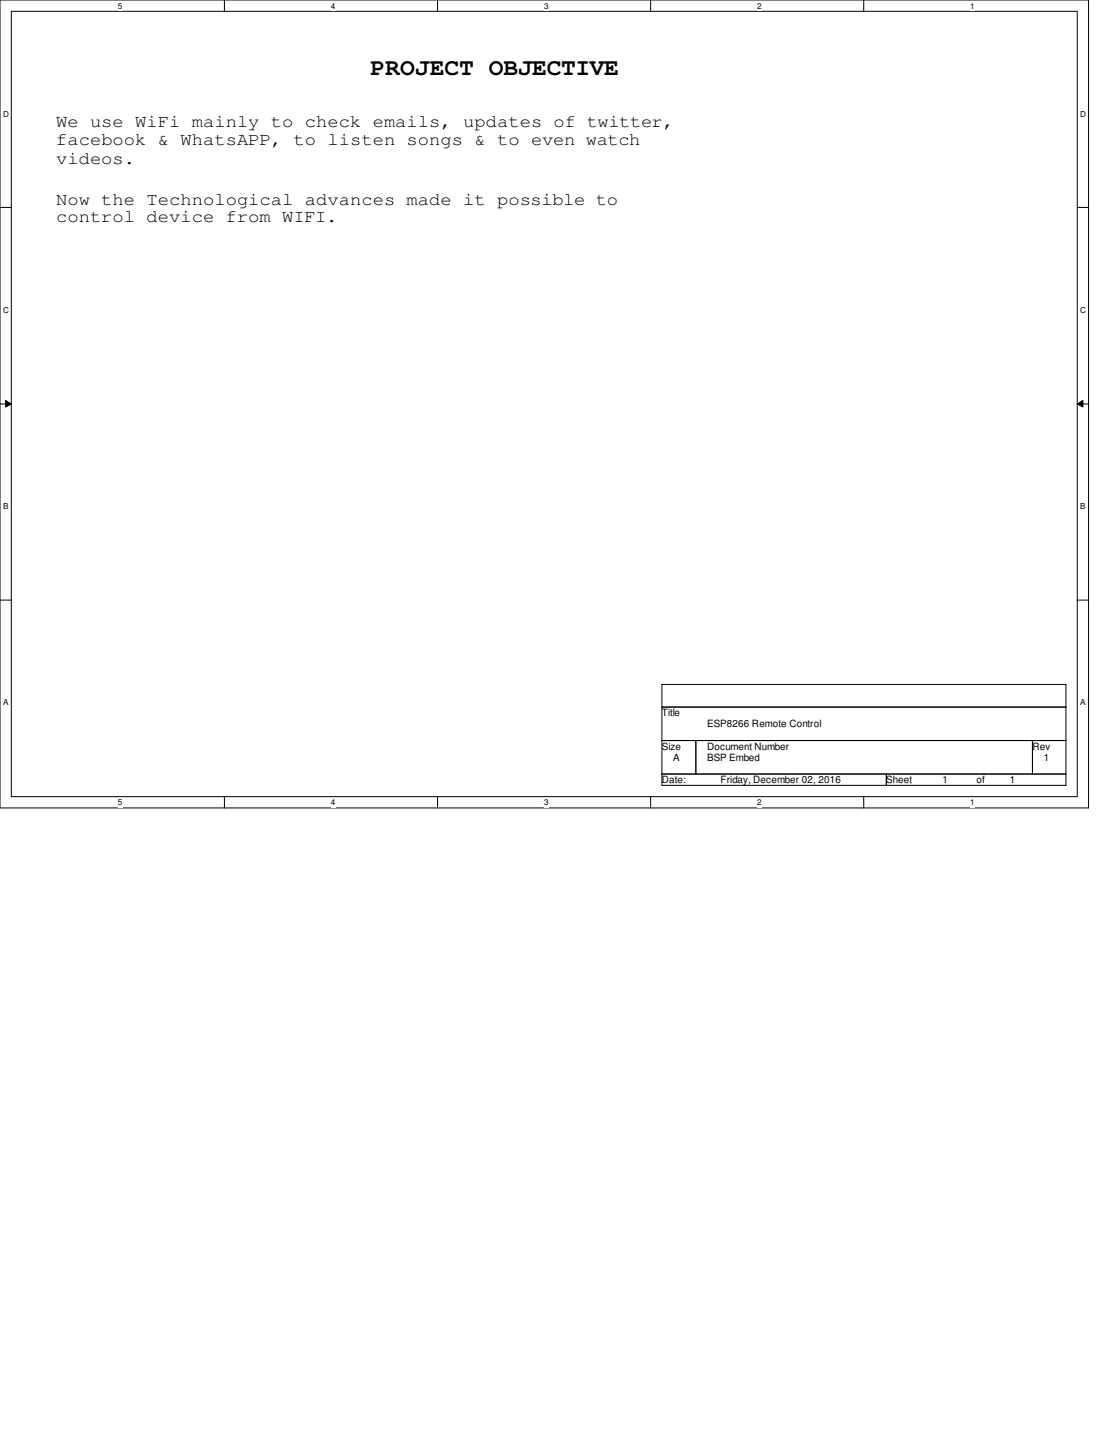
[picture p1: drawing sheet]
<svg xmlns="http://www.w3.org/2000/svg" width="216mm" height="279mm" viewBox="0 0 216 279" stroke-linecap="round" stroke-linejoin="round" font-family="sans-serif">
<defs><g id="words">
<text font-size="4.6" x="72.1" y="14.6">PROJECT OBJECTIVE</text>
<g font-size="3.5">
<text x="10.9" y="24.6">We use WiFi mainly to check emails, updates of twitter,</text>
<text x="10.9" y="28.3">facebook &amp; WhatsAPP, to listen songs &amp; to even watch</text>
<text x="10.9" y="31.9">videos.</text>
<text x="10.9" y="40">Now the Technological advances made it possible to</text>
<text x="10.9" y="43.2">control device from WIFI.</text>
</g>
<g font-size="1.9">
<text x="128.9" y="139.4">Title</text>
<text x="137.7" y="141.6">ESP8266 Remote Control</text>
<text x="128.9" y="146">Size</text>
<text x="131.1" y="148.2">A</text>
<text x="137.7" y="148.2">BSP Embed</text>
<text x="137.7" y="146">Document Number</text>
<text x="201" y="146">Rev</text>
<text x="203.2" y="148.2">1</text>
<text x="128.9" y="152.5">Date:</text>
<text x="140.3" y="152.5">Friday, December 02, 2016</text>
<text x="172.6" y="152.5">Sheet</text>
<text x="183.5" y="152.5">1</text>
<text x="190.1" y="152.5">of</text>
<text x="196.6" y="152.5">1</text>
</g>
<g font-size="1.6">
<text x="22.9" y="1.7">5</text>
<text x="64.4" y="1.7">4</text>
<text x="105.9" y="1.7">3</text>
<text x="147.4" y="1.7">2</text>
<text x="188.9" y="1.7">1</text>
<text x=".6" y="22.7">D</text>
<text x="210.3" y="22.7">D</text>
<text x=".6" y="60.9">C</text>
<text x="210.3" y="60.9">C</text>
<text x=".6" y="99.1">B</text>
<text x="210.3" y="99.1">B</text>
<text x=".6" y="137.3">A</text>
<text x="210.3" y="137.3">A</text>
<text x="22.9" y="156.8">5</text>
<text x="64.4" y="156.8">4</text>
<text x="105.9" y="156.8">3</text>
<text x="147.4" y="156.8">2</text>
<text x="188.9" y="156.8">1</text>
</g>
</g></defs>
<path d="M0 0h211.9v157.3h-211.9zM2.2 2.2h207.5v152.9h-207.5z" fill="none" stroke="#000" stroke-width=".19"/>
<g fill="#fff">
<path d="M22.9 .3h.9v1.7h-.9z"/>
<path d="M22.9 155.4h.9v1.7h-.9z"/>
</g>
<path d="M43.7 0v2.2M43.7 155.1v2.2" fill="none" stroke="#000" stroke-width=".19"/>
<g fill="#fff">
<path d="M64.4 .3h.9v1.7h-.9z"/>
<path d="M64.4 155.4h.9v1.7h-.9z"/>
</g>
<path d="M85.2 0v2.2M85.2 155.1v2.2" fill="none" stroke="#000" stroke-width=".19"/>
<g fill="#fff">
<path d="M105.9 .3h.9v1.7h-.9z"/>
<path d="M105.9 155.4h.9v1.7h-.9z"/>
</g>
<path d="M126.7 0v2.2M126.7 155.1v2.2" fill="none" stroke="#000" stroke-width=".19"/>
<g fill="#fff">
<path d="M147.4 .3h.9v1.7h-.9z"/>
<path d="M147.4 155.4h.9v1.7h-.9z"/>
</g>
<path d="M168.1 0v2.2M168.1 155.1v2.2" fill="none" stroke="#000" stroke-width=".19"/>
<g fill="#fff">
<path d="M188.9 .3h.8v1.7h-.8z"/>
<path d="M188.9 155.4h.8v1.7h-.8z"/>
<path d="M.6 21.3h1.1v1.7h-1.1z"/>
<path d="M210.3 21.3h1.1v1.7h-1.1z"/>
<path d="M.6 59.4h1.1v1.8h-1.1z"/>
<path d="M210.3 59.4h1.1v1.8h-1.1z"/>
</g>
<path d="M0 40.4h2.2M209.7 40.4h2.2" fill="none" stroke="#000" stroke-width=".19"/>
<g fill="#fff">
<path d="M.6 97.7h1v1.8h-1z"/>
<path d="M210.3 97.7h1v1.8h-1z"/>
</g>
<path d="M0 78.7h2.2M1.1 78l1.1 .7-1.1 .5zM209.7 78.7l1.1-.7v1.2zM209.7 78.7h2.2" fill="none" stroke="#000" stroke-width=".19"/>
<path d="M1.1 78l1.1 .7-1.1 .5zM209.7 78.7l1.1-.7v1.2z" fill="#000"/>
<g fill="#fff">
<path d="M.6 135.9h.9v1.8h-.9z"/>
<path d="M210.3 135.9h.9v1.8h-.9z"/>
</g>
<path d="M0 116.8h2.2M209.7 116.8h2.2M128.9 133.3h78.6v19.6h-78.6zM128.9 137.7h78.6M128.9 144.2h78.6M128.9 150.7h78.6M135.5 144.2v6.5M172.6 150.7v2.2M201 144.2v6.5" fill="none" stroke="#000" stroke-width=".19"/>
<use href="#words"/>
</svg>
